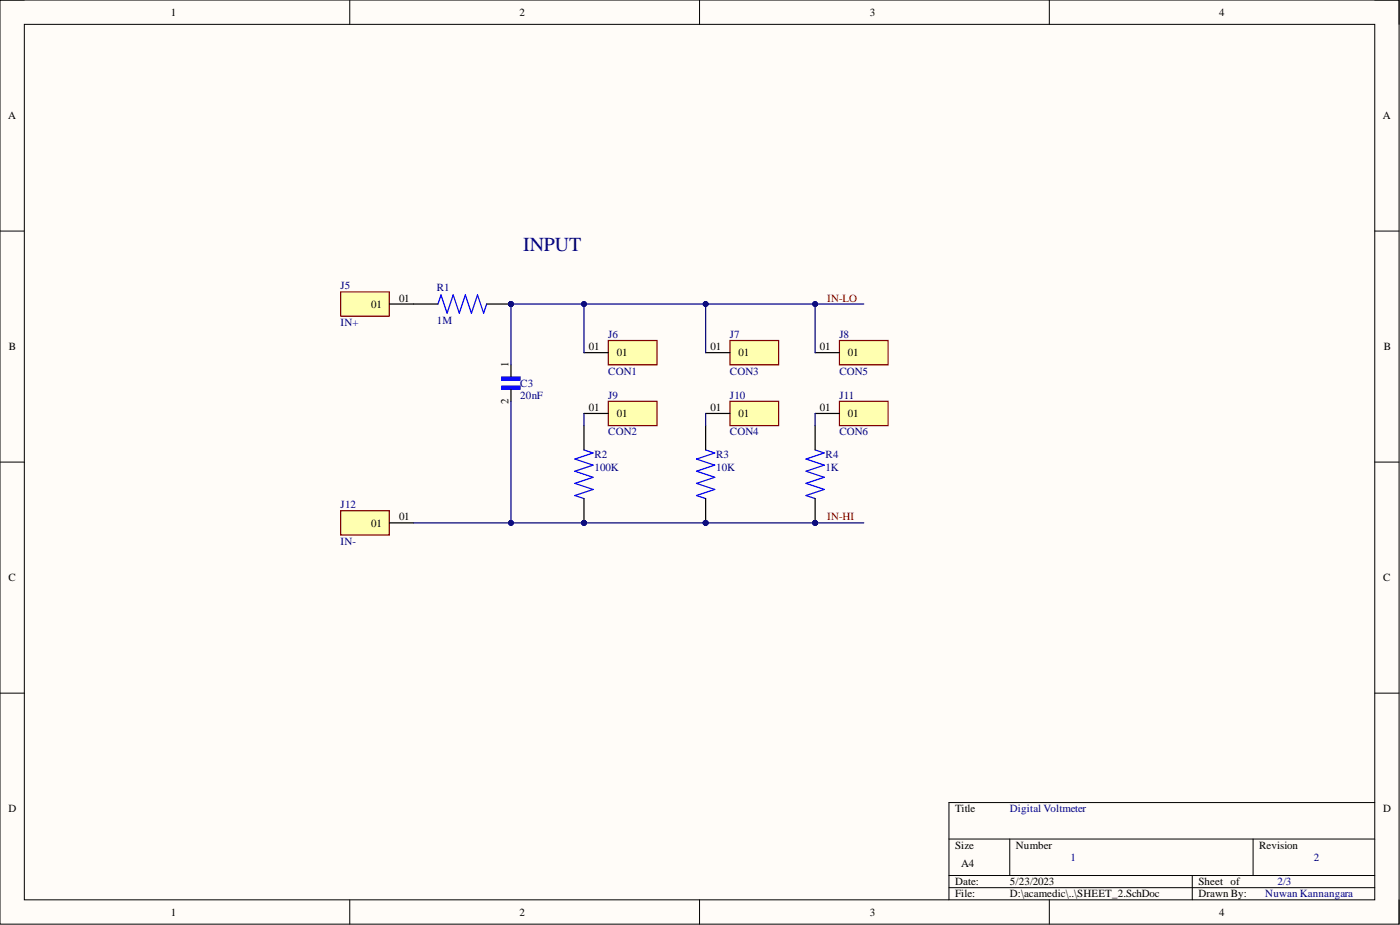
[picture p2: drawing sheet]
<svg xmlns="http://www.w3.org/2000/svg" width="292mm" height="193mm" viewBox="0 0 292 193" stroke-linecap="round" stroke-linejoin="round" font-family="sans-serif">
<defs><g id="words">
<text font-size="4.1" fill="#000080" x="109.1" y="52.3">INPUT</text>
<g font-size="2.3">
<text x="35.6" y="3.3">1</text>
<text x="108.4" y="3.3">2</text>
<text x="181.5" y="3.3">3</text>
<text x="254.3" y="3.3">4</text>
<text x="1.7" y="24.9">A</text>
<text x="288.5" y="24.9">A</text>
<text x="77.4" y="64.2">01</text>
<text x="83.3" y="62.9">01</text>
<text x="1.9" y="73.1">B</text>
<text x="106.1" y="76.6" transform="rotate(-90 106.1 76.6)">1</text>
<text x="122.9" y="73.1">01</text>
<text x="128.7" y="74.3">01</text>
<text x="148.2" y="73.1">01</text>
<text x="154.1" y="74.3">01</text>
<text x="171.1" y="73.1">01</text>
<text x="176.9" y="74.3">01</text>
<text x="288.7" y="73.1">B</text>
<text x="106.1" y="84.2" transform="rotate(-90 106.1 84.2)">2</text>
<text x="122.9" y="85.7">01</text>
<text x="128.7" y="87">01</text>
<text x="148.2" y="85.7">01</text>
<text x="154.1" y="87">01</text>
<text x="171.1" y="85.7">01</text>
<text x="176.9" y="87">01</text>
<text x="77.4" y="109.8">01</text>
<text x="83.3" y="108.6">01</text>
<text x="1.8" y="121.3">C</text>
<text x="288.6" y="121.3">C</text>
<text x="1.8" y="169.5">D</text>
<text x="199.3" y="169.5">Title</text>
<text x="288.6" y="169.5">D</text>
<text x="199.3" y="177.1">Size</text>
<text x="212" y="177.1">Number</text>
<text x="262.7" y="177.1">Revision</text>
<text x="199.3" y="184.7">Date:</text>
<text x="200.5" y="180.9">A4</text>
<text x="210.7" y="184.7">5/23/2023</text>
<text x="250" y="184.7">Sheet of</text>
<text x="35.6" y="191">1</text>
<text x="108.4" y="191">2</text>
<text x="181.5" y="191">3</text>
<text x="199.3" y="187.2">File:</text>
<text x="210.7" y="187.2">D:\acamedic\..\SHEET_2.SchDoc</text>
<text x="250" y="187.2">Drawn By:</text>
<text x="254.3" y="191">4</text>
</g>
<g font-size="2.3" fill="#000080">
<text x="71.1" y="60.4">J5</text>
<text x="91.1" y="60.8">R1</text>
<text x="71.1" y="68">IN+</text>
<text x="91.1" y="67.7">1M</text>
<text x="126.9" y="70.5">J6</text>
<text x="152.3" y="70.5">J7</text>
<text x="175.1" y="70.5">J8</text>
<text x="108.6" y="80.7">C3</text>
<text x="108.6" y="83.2">20nF</text>
<text x="126.9" y="83.2">J9</text>
<text x="126.9" y="78.1">CON1</text>
<text x="152.3" y="83.2">J10</text>
<text x="152.3" y="78.1">CON3</text>
<text x="175.1" y="83.2">J11</text>
<text x="175.1" y="78.1">CON5</text>
<text x="124" y="95.6">R2</text>
<text x="126.9" y="90.8">CON2</text>
<text x="149.4" y="95.6">R3</text>
<text x="152.3" y="90.8">CON4</text>
<text x="172.3" y="95.6">R4</text>
<text x="175.1" y="90.8">CON6</text>
<text x="124" y="98.2">100K</text>
<text x="149.4" y="98.2">10K</text>
<text x="172.3" y="98.2">1K</text>
<text x="71.1" y="106">J12</text>
<text x="71.1" y="113.6">IN-</text>
<text x="210.7" y="169.5">Digital Voltmeter</text>
<text x="223.4" y="179.6">1</text>
<text x="274.1" y="179.6">2</text>
<text x="266.5" y="184.7">2/3</text>
<text x="264" y="187.2">Nuwan Kannangara</text>
</g>
<g font-size="2.3" fill="#800000">
<text x="172.6" y="62.9">IN-LO</text>
<text x="172.6" y="108.6">IN-HI</text>
</g>
</g></defs>
<path d="M0 0h291.9v192.8h-291.9z" fill-rule="evenodd" fill="#fffcf8"/>
<path d="M0 0h291.9v192.8h-291.9z" fill="none" stroke="#000" stroke-width=".21"/>
<path d="M5.1 5.1h281.7v182.6h-281.7z" fill-rule="evenodd" fill="#fffcf8"/>
<g fill="none" stroke="#000" stroke-width=".21">
<path d="M0 0h5.1M5.1 5.1h281.7v182.6h-281.7zM73 0v5.1M146 0v5.1M218.9 0v5.1M286.8 0h5.1v5.1M0 48.2h5.1M286.8 48.2h5.1M0 96.4h5.1M286.8 96.4h5.1M0 144.6h5.1M286.8 144.6h5.1"/>
<path d="M198 175h88.8M210.7 175v7.6M261.4 175v7.6M286.8 167.4h-88.8v20.3M73 187.7v5.1M146 187.7v5.1M198 182.6h88.8M198 185.2h88.8M218.9 187.7v5.1M248.8 182.6v5.1M291.9 187.7v5.1"/>
</g>
<circle cx="170.1" cy="109.1" r=".51" fill="#000080"/>
<circle cx="170.1" cy="109.1" r=".51" fill="none" stroke="#000080" stroke-width=".21"/>
<path d="M170.1 93.9l1.9 .6-3.8 1.3 3.8 1.2-3.8 1.3 3.8 1.3-3.8 1.2 3.8 1.3-3.8 1.3 1.9 .6" fill="none" stroke="#00f" stroke-width=".25"/>
<path d="M170.1 88.8v5.1M170.1 104v5.1" fill="none" stroke="#000" stroke-width=".25"/>
<circle cx="170.1" cy="109.1" r=".51" fill="#000080"/>
<circle cx="170.1" cy="109.1" r=".51" fill="none" stroke="#000080" stroke-width=".21"/>
<circle cx="147.2" cy="109.1" r=".51" fill="#000080"/>
<circle cx="147.2" cy="109.1" r=".51" fill="none" stroke="#000080" stroke-width=".21"/>
<path d="M147.2 93.9l1.9 .6-3.8 1.3 3.8 1.2-3.8 1.3 3.8 1.3-3.8 1.2 3.8 1.3-3.8 1.3 1.9 .6" fill="none" stroke="#00f" stroke-width=".25"/>
<path d="M147.2 88.8v5.1M147.2 104v5.1" fill="none" stroke="#000" stroke-width=".25"/>
<circle cx="147.2" cy="109.1" r=".51" fill="#000080"/>
<circle cx="147.2" cy="109.1" r=".51" fill="none" stroke="#000080" stroke-width=".21"/>
<circle cx="121.8" cy="109.1" r=".51" fill="#000080"/>
<circle cx="121.8" cy="109.1" r=".51" fill="none" stroke="#000080" stroke-width=".21"/>
<path d="M121.8 93.9l1.9 .6-3.8 1.3 3.8 1.2-3.8 1.3 3.8 1.3-3.8 1.2 3.8 1.3-3.8 1.3 1.9 .6" fill="none" stroke="#00f" stroke-width=".25"/>
<path d="M121.8 88.8v5.1M121.8 104v5.1" fill="none" stroke="#000" stroke-width=".25"/>
<circle cx="121.8" cy="109.1" r=".51" fill="#000080"/>
<circle cx="121.8" cy="109.1" r=".51" fill="none" stroke="#000080" stroke-width=".21"/>
<path d="M175.1 83.7h10.2v5.1h-10.2z" fill-rule="evenodd" fill="#ffffb0"/>
<path d="M175.1 83.7h10.2v5.1h-10.2z" fill="none" stroke="#800000" stroke-width=".25"/>
<path d="M170.1 86.3h5" fill="none" stroke="#000" stroke-width=".25"/>
<path d="M175.1 71h10.2v5.1h-10.2z" fill-rule="evenodd" fill="#ffffb0"/>
<path d="M175.1 71h10.2v5.1h-10.2z" fill="none" stroke="#800000" stroke-width=".25"/>
<path d="M170.1 73.6h5" fill="none" stroke="#000" stroke-width=".25"/>
<path d="M152.3 83.7h10.2v5.1h-10.2z" fill-rule="evenodd" fill="#ffffb0"/>
<path d="M152.3 83.7h10.2v5.1h-10.2z" fill="none" stroke="#800000" stroke-width=".25"/>
<path d="M147.2 86.3h5.1" fill="none" stroke="#000" stroke-width=".25"/>
<path d="M152.3 71h10.2v5.1h-10.2z" fill-rule="evenodd" fill="#ffffb0"/>
<path d="M152.3 71h10.2v5.1h-10.2z" fill="none" stroke="#800000" stroke-width=".25"/>
<path d="M147.2 73.6h5.1" fill="none" stroke="#000" stroke-width=".25"/>
<path d="M126.9 83.7h10.2v5.1h-10.2z" fill-rule="evenodd" fill="#ffffb0"/>
<path d="M126.9 83.7h10.2v5.1h-10.2z" fill="none" stroke="#800000" stroke-width=".25"/>
<path d="M121.8 86.3h5.1" fill="none" stroke="#000" stroke-width=".25"/>
<path d="M126.9 71h10.2v5.1h-10.2z" fill-rule="evenodd" fill="#ffffb0"/>
<path d="M126.9 71h10.2v5.1h-10.2z" fill="none" stroke="#800000" stroke-width=".25"/>
<path d="M121.8 73.6h5.1" fill="none" stroke="#000" stroke-width=".25"/>
<circle cx="106.6" cy="63.4" r=".51" fill="#000080"/>
<circle cx="106.6" cy="63.4" r=".51" fill="none" stroke="#000080" stroke-width=".21"/>
<path d="M91.4 63.4l.6-1.9 1.3 3.8 1.3-3.8 1.2 3.8 1.3-3.8 1.3 3.8 1.2-3.8 1.3 3.8 .6-1.9" fill="none" stroke="#00f" stroke-width=".25"/>
<path d="M86.3 63.4h5.1M101.5 63.4h5.1" fill="none" stroke="#000" stroke-width=".25"/>
<circle cx="106.6" cy="63.4" r=".51" fill="#000080"/>
<circle cx="106.6" cy="63.4" r=".51" fill="none" stroke="#000080" stroke-width=".21"/>
<path d="M104.7 78.6h3.8v.7h-3.8z" fill-rule="evenodd" fill="#00f"/>
<path d="M104.7 78.6h3.8v.7h-3.8z" fill="none" stroke="#00f" stroke-width=".25"/>
<path d="M104.7 80.6h3.8v.6h-3.8z" fill-rule="evenodd" fill="#00f"/>
<path d="M104.7 80.6h3.8v.6h-3.8z" fill="none" stroke="#00f" stroke-width=".25"/>
<path d="M106.6 76.1v2.5M106.6 81.2v2.5" fill="none" stroke="#000" stroke-width=".25"/>
<path d="M71.1 60.9h10.1v5.1h-10.1z" fill-rule="evenodd" fill="#ffffb0"/>
<path d="M71.1 60.9h10.1v5.1h-10.1z" fill="none" stroke="#800000" stroke-width=".25"/>
<path d="M81.2 63.4h5.1" fill="none" stroke="#000" stroke-width=".25"/>
<path d="M71.1 106.5h10.1v5.1h-10.1z" fill-rule="evenodd" fill="#ffffb0"/>
<path d="M71.1 106.5h10.1v5.1h-10.1z" fill="none" stroke="#800000" stroke-width=".25"/>
<path d="M81.2 109.1h5.1" fill="none" stroke="#000" stroke-width=".25"/>
<path d="M147.2 63.4v10.2" fill="none" stroke="#000080" stroke-width=".25"/>
<circle cx="147.2" cy="63.4" r=".51" fill="#000080"/>
<circle cx="147.2" cy="63.4" r=".51" fill="none" stroke="#000080" stroke-width=".21"/>
<path d="M121.8 63.4v10.2" fill="none" stroke="#000080" stroke-width=".25"/>
<circle cx="121.8" cy="63.4" r=".51" fill="#000080"/>
<circle cx="121.8" cy="63.4" r=".51" fill="none" stroke="#000080" stroke-width=".21"/>
<path d="M170.1 63.4h10.1" fill="none" stroke="#000080" stroke-width=".25"/>
<circle cx="170.1" cy="63.4" r=".51" fill="#000080"/>
<circle cx="170.1" cy="63.4" r=".51" fill="none" stroke="#000080" stroke-width=".21"/>
<path d="M121.8 86.3v2.5M86.3 109.1h93.9" fill="none" stroke="#000080" stroke-width=".25"/>
<circle cx="106.6" cy="109.1" r=".51" fill="#000080"/>
<circle cx="106.6" cy="109.1" r=".51" fill="none" stroke="#000080" stroke-width=".21"/>
<circle cx="121.8" cy="109.1" r=".51" fill="#000080"/>
<circle cx="121.8" cy="109.1" r=".51" fill="none" stroke="#000080" stroke-width=".21"/>
<circle cx="147.2" cy="109.1" r=".51" fill="#000080"/>
<circle cx="147.2" cy="109.1" r=".51" fill="none" stroke="#000080" stroke-width=".21"/>
<circle cx="170.1" cy="109.1" r=".51" fill="#000080"/>
<circle cx="170.1" cy="109.1" r=".51" fill="none" stroke="#000080" stroke-width=".21"/>
<path d="M106.6 83.7v25.4" fill="none" stroke="#000080" stroke-width=".25"/>
<circle cx="106.6" cy="109.1" r=".51" fill="#000080"/>
<circle cx="106.6" cy="109.1" r=".51" fill="none" stroke="#000080" stroke-width=".21"/>
<path d="M170.1 73.6v-10.2h-63.5v12.7" fill="none" stroke="#000080" stroke-width=".25"/>
<circle cx="106.6" cy="63.4" r=".51" fill="#000080"/>
<circle cx="106.6" cy="63.4" r=".51" fill="none" stroke="#000080" stroke-width=".21"/>
<circle cx="121.8" cy="63.4" r=".51" fill="#000080"/>
<circle cx="121.8" cy="63.4" r=".51" fill="none" stroke="#000080" stroke-width=".21"/>
<circle cx="147.2" cy="63.4" r=".51" fill="#000080"/>
<circle cx="147.2" cy="63.4" r=".51" fill="none" stroke="#000080" stroke-width=".21"/>
<circle cx="170.1" cy="63.4" r=".51" fill="#000080"/>
<circle cx="170.1" cy="63.4" r=".51" fill="none" stroke="#000080" stroke-width=".21"/>
<path d="M147.2 86.3v2.5M170.1 86.3v2.5" fill="none" stroke="#000080" stroke-width=".25"/>
<use href="#words"/>
</svg>
